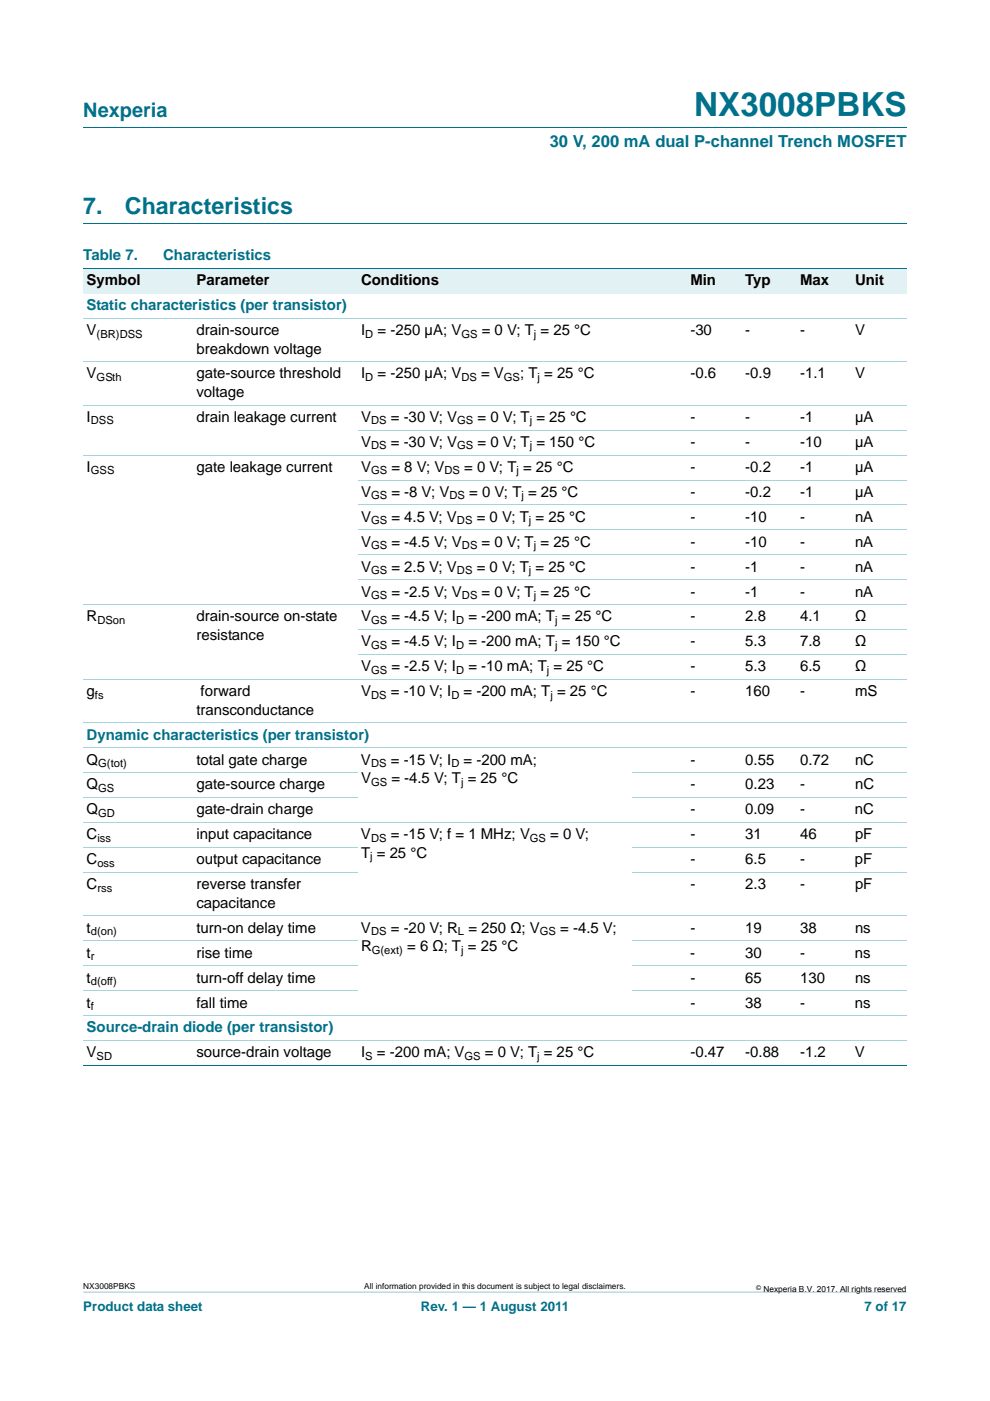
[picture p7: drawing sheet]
<svg xmlns="http://www.w3.org/2000/svg" width="210mm" height="297mm" viewBox="0 0 210 297" stroke-linecap="round" stroke-linejoin="round" font-family="sans-serif">
<defs><g id="words">
<text font-size="7" fill="#00718a" x="147.2" y="24.6">NX3008PBKS</text>
<g font-size="4.9" fill="#00718a">
<text x="17.7" y="45.4">7.</text>
<text x="26.5" y="45.4">Characteristics</text>
</g>
<text font-size="4.2" fill="#00718a" x="17.7" y="24.9">Nexperia</text>
<text font-size="3.5" fill="#00718a" x="116.6" y="31.1">30 V, 200 mA dual P-channel Trench MOSFET</text>
<g font-size="3.2" fill="#00718a">
<text x="17.7" y="55.2">Table 7.</text>
<text x="34.6" y="55.2">Characteristics</text>
<text x="18.4" y="65.8">Static characteristics (per transistor)</text>
<text x="18.4" y="156.8">Dynamic characteristics (per transistor)</text>
<text x="18.4" y="218.9">Source-drain diode (per transistor)</text>
</g>
<g font-size="3.2">
<text x="18.4" y="60.5">Symbol</text>
<text x="41.7" y="60.5">Parameter</text>
<text x="76.6" y="60.5">Conditions</text>
<text x="146.4" y="60.5">Min</text>
<text x="158.1" y="60.5">Typ</text>
<text x="169.7" y="60.5">Max</text>
<text x="181.4" y="60.5">Unit</text>
<text x="18.4" y="71.1">V</text>
<text x="41.7" y="71.1">drain-source</text>
<text x="76.6" y="71.1">I</text>
<text x="80.1" y="71.1">= -250 µA; V</text>
<text x="102.2" y="71.1">= 0 V; T = 25 °C</text>
<text x="146.4" y="71.1">-30</text>
<text x="158.1" y="71.1">-</text>
<text x="169.7" y="71.1">-</text>
<text x="181.3" y="71.1">V</text>
<text x="41.7" y="75">breakdown voltage</text>
<text x="18.4" y="80.2">V</text>
<text x="41.7" y="80.2">gate-source threshold</text>
<text x="76.6" y="80.2">I</text>
<text x="80.1" y="80.2">= -250 µA; V</text>
<text x="102" y="80.2">= V</text>
<text x="110.3" y="80.2">; T = 25 °C</text>
<text x="146.4" y="80.2">-0.6</text>
<text x="158.1" y="80.2">-0.9</text>
<text x="169.7" y="80.2">-1.1</text>
<text x="181.4" y="80.2">V</text>
<text x="18.4" y="89.4">I</text>
<text x="41.7" y="84.1">voltage</text>
<text x="41.7" y="89.4">drain leakage current</text>
<text x="76.6" y="89.4">V</text>
<text x="82.9" y="89.4">= -30 V; V</text>
<text x="101.3" y="89.4">= 0 V; T = 25 °C</text>
<text x="146.4" y="89.4">-</text>
<text x="158.1" y="89.4">-</text>
<text x="169.7" y="89.4">-1</text>
<text x="181.3" y="89.4">µA</text>
<text x="76.6" y="94.7">V</text>
<text x="82.9" y="94.7">= -30 V; V</text>
<text x="101.3" y="94.7">= 0 V; T = 150 °C</text>
<text x="146.4" y="94.7">-</text>
<text x="158.1" y="94.7">-</text>
<text x="169.7" y="94.7">-10</text>
<text x="181.3" y="94.7">µA</text>
<text x="18.4" y="100">I</text>
<text x="41.7" y="100">gate leakage current</text>
<text x="76.6" y="100">V</text>
<text x="83" y="100">= 8 V; V</text>
<text x="98.5" y="100">= 0 V; T = 25 °C</text>
<text x="146.4" y="100">-</text>
<text x="158.1" y="100">-0.2</text>
<text x="169.7" y="100">-1</text>
<text x="181.3" y="100">µA</text>
<text x="76.6" y="105.3">V</text>
<text x="83" y="105.3">= -8 V; V</text>
<text x="99.5" y="105.3">= 0 V; T = 25 °C</text>
<text x="146.4" y="105.3">-</text>
<text x="158.1" y="105.3">-0.2</text>
<text x="169.7" y="105.3">-1</text>
<text x="181.3" y="105.3">µA</text>
<text x="76.6" y="110.6">V</text>
<text x="83" y="110.6">= 4.5 V; V</text>
<text x="101.1" y="110.6">= 0 V; T = 25 °C</text>
<text x="146.4" y="110.6">-</text>
<text x="158.1" y="110.6">-10</text>
<text x="169.7" y="110.6">-</text>
<text x="181.4" y="110.6">nA</text>
<text x="76.6" y="115.9">V</text>
<text x="83" y="115.9">= -4.5 V; V</text>
<text x="102.2" y="115.9">= 0 V; T = 25 °C</text>
<text x="146.4" y="115.9">-</text>
<text x="158.1" y="115.9">-10</text>
<text x="169.7" y="115.9">-</text>
<text x="181.4" y="115.9">nA</text>
<text x="76.6" y="121.2">V</text>
<text x="83" y="121.2">= 2.5 V; V</text>
<text x="101.1" y="121.2">= 0 V; T = 25 °C</text>
<text x="146.4" y="121.2">-</text>
<text x="158.1" y="121.2">-1</text>
<text x="169.7" y="121.2">-</text>
<text x="181.4" y="121.2">nA</text>
<text x="18.4" y="131.8">R</text>
<text x="41.7" y="131.8">drain-source on-state</text>
<text x="76.6" y="126.5">V</text>
<text x="76.6" y="131.8">V</text>
<text x="83" y="126.5">= -2.5 V; V</text>
<text x="83" y="131.8">= -4.5 V; I</text>
<text x="99.3" y="131.8">= -200 mA; T = 25 °C</text>
<text x="102.2" y="126.5">= 0 V; T = 25 °C</text>
<text x="146.4" y="131.8">-</text>
<text x="146.4" y="126.5">-</text>
<text x="158.1" y="126.5">-1</text>
<text x="158.1" y="131.8">2.8</text>
<text x="169.7" y="131.8">4.1</text>
<text x="169.7" y="126.5">-</text>
<text x="181.4" y="126.5">nA</text>
<text x="181.4" y="131.8">Ω</text>
<text x="41.7" y="135.6">resistance</text>
<text x="76.6" y="137.1">V</text>
<text x="83" y="137.1">= -4.5 V; I</text>
<text x="99.3" y="137.1">= -200 mA; T = 150 °C</text>
<text x="146.4" y="137.1">-</text>
<text x="158.1" y="137.1">5.3</text>
<text x="169.7" y="137.1">7.8</text>
<text x="181.4" y="137.1">Ω</text>
<text x="76.6" y="142.3">V</text>
<text x="83" y="142.3">= -2.5 V; I</text>
<text x="99.3" y="142.3">= -10 mA; T = 25 °C</text>
<text x="146.4" y="142.3">-</text>
<text x="158.1" y="142.3">5.3</text>
<text x="169.7" y="142.3">6.5</text>
<text x="181.4" y="142.3">Ω</text>
<text x="18.4" y="147.6">g</text>
<text x="42.5" y="147.6">forward</text>
<text x="76.6" y="147.6">V</text>
<text x="82.9" y="147.6">= -10 V; I</text>
<text x="98.3" y="147.6">= -200 mA; T = 25 °C</text>
<text x="146.4" y="147.6">-</text>
<text x="158.1" y="147.6">160</text>
<text x="169.7" y="147.6">-</text>
<text x="181.4" y="147.6">mS</text>
<text x="41.7" y="151.5">transconductance</text>
<text x="18.4" y="162.1">Q</text>
<text x="18.4" y="167.4">Q</text>
<text x="41.7" y="162.1">total gate charge</text>
<text x="41.7" y="167.4">gate-source charge</text>
<text x="76.6" y="162.1">V</text>
<text x="76.6" y="166">V</text>
<text x="82.9" y="162.1">= -15 V; I</text>
<text x="83" y="166">= -4.5 V; T = 25 °C</text>
<text x="98.3" y="162.1">= -200 mA;</text>
<text x="146.4" y="162.1">-</text>
<text x="146.4" y="167.4">-</text>
<text x="158.1" y="162.1">0.55</text>
<text x="158.1" y="167.4">0.23</text>
<text x="169.7" y="162.1">0.72</text>
<text x="169.7" y="167.4">-</text>
<text x="181.3" y="162.1">nC</text>
<text x="181.4" y="167.4">nC</text>
<text x="18.4" y="172.7">Q</text>
<text x="41.7" y="172.7">gate-drain charge</text>
<text x="146.4" y="172.7">-</text>
<text x="158.1" y="172.7">0.09</text>
<text x="169.7" y="172.7">-</text>
<text x="181.3" y="172.7">nC</text>
<text x="18.4" y="178">C</text>
<text x="41.7" y="178">input capacitance</text>
<text x="76.6" y="178">V</text>
<text x="82.9" y="178">= -15 V; f = 1 MHz; V</text>
<text x="116.7" y="178">= 0 V;</text>
<text x="146.4" y="178">-</text>
<text x="158.1" y="178">31</text>
<text x="169.7" y="178">46</text>
<text x="181.4" y="178">pF</text>
<text x="18.4" y="183.3">C</text>
<text x="41.7" y="183.3">output capacitance</text>
<text x="76.6" y="181.9">T = 25 °C</text>
<text x="146.4" y="183.3">-</text>
<text x="158.1" y="183.3">6.5</text>
<text x="169.7" y="183.3">-</text>
<text x="181.3" y="183.3">pF</text>
<text x="18.4" y="188.6">C</text>
<text x="41.7" y="188.6">reverse transfer</text>
<text x="146.4" y="188.6">-</text>
<text x="158.1" y="188.6">2.3</text>
<text x="169.7" y="188.6">-</text>
<text x="181.4" y="188.6">pF</text>
<text x="18.4" y="197.7">t</text>
<text x="41.7" y="192.4">capacitance</text>
<text x="41.7" y="197.7">turn-on delay time</text>
<text x="76.6" y="197.7">V</text>
<text x="82.9" y="197.7">= -20 V; R = 250 Ω; V</text>
<text x="118.8" y="197.7">= -4.5 V;</text>
<text x="146.4" y="197.7">-</text>
<text x="158.1" y="197.7">19</text>
<text x="169.7" y="197.7">38</text>
<text x="181.4" y="197.7">ns</text>
<text x="18.4" y="203">t</text>
<text x="41.7" y="203">rise time</text>
<text x="76.6" y="201.6">R</text>
<text x="86.4" y="201.6">= 6 Ω; T = 25 °C</text>
<text x="146.4" y="203">-</text>
<text x="158" y="203">30</text>
<text x="169.7" y="203">-</text>
<text x="181.3" y="203">ns</text>
<text x="18.4" y="208.3">t</text>
<text x="41.7" y="208.3">turn-off delay time</text>
<text x="146.4" y="208.3">-</text>
<text x="158.1" y="208.3">65</text>
<text x="169.7" y="208.3">130</text>
<text x="181.4" y="208.3">ns</text>
<text x="18.4" y="213.6">t</text>
<text x="41.7" y="213.6">fall time</text>
<text x="146.4" y="213.6">-</text>
<text x="158.1" y="213.6">38</text>
<text x="169.7" y="213.6">-</text>
<text x="181.3" y="213.6">ns</text>
<text x="18.4" y="224.2">V</text>
<text x="41.7" y="224.2">source-drain voltage</text>
<text x="76.6" y="224.2">I</text>
<text x="79.9" y="224.2">= -200 mA; V</text>
<text x="102.8" y="224.2">= 0 V; T = 25 °C</text>
<text x="146.4" y="224.2">-0.47</text>
<text x="158.1" y="224.2">-0.88</text>
<text x="169.7" y="224.2">-1.2</text>
<text x="181.3" y="224.2">V</text>
</g>
<g font-size="2.8" fill="#00718a">
<text x="17.7" y="277.9">Product data sheet</text>
<text x="89.3" y="277.9">Rev. 1 — 1 August 2011</text>
<text x="183.4" y="277.9">7 of 17</text>
</g>
<g font-size="2.4">
<text x="20.5" y="71.6">(BR)DSS</text>
<text x="77.5" y="71.6">D</text>
<text x="97.9" y="71.6">GS</text>
<text x="113.2" y="71.6">j</text>
<text x="20.5" y="80.8">GSth</text>
<text x="77.5" y="80.8">D</text>
<text x="97.9" y="80.8">DS</text>
<text x="106.9" y="80.8">GS</text>
<text x="114" y="80.8">j</text>
<text x="19.3" y="90">DSS</text>
<text x="78.7" y="90">DS</text>
<text x="78.7" y="95.3">DS</text>
<text x="97" y="90">GS</text>
<text x="97" y="95.3">GS</text>
<text x="112.4" y="90">j</text>
<text x="112.4" y="95.3">j</text>
<text x="19.3" y="100.6">GSS</text>
<text x="78.7" y="100.6">GS</text>
<text x="94.3" y="100.6">DS</text>
<text x="109.5" y="100.6">j</text>
<text x="78.7" y="105.9">GS</text>
<text x="95.3" y="105.9">DS</text>
<text x="110.6" y="105.9">j</text>
<text x="78.7" y="111.2">GS</text>
<text x="96.9" y="111.2">DS</text>
<text x="112.2" y="111.2">j</text>
<text x="78.7" y="116.5">GS</text>
<text x="98" y="116.5">DS</text>
<text x="113.2" y="116.5">j</text>
<text x="78.7" y="121.8">GS</text>
<text x="96.9" y="121.8">DS</text>
<text x="112.2" y="121.8">j</text>
<text x="78.7" y="127">GS</text>
<text x="98" y="127">DS</text>
<text x="113.2" y="127">j</text>
<text x="20.7" y="132.3">DSon</text>
<text x="78.7" y="132.3">GS</text>
<text x="78.7" y="137.6">GS</text>
<text x="96.7" y="132.3">D</text>
<text x="96.7" y="137.6">D</text>
<text x="117.8" y="132.3">j</text>
<text x="117.8" y="137.6">j</text>
<text x="78.7" y="142.9">GS</text>
<text x="96.7" y="142.9">D</text>
<text x="116" y="142.9">j</text>
<text x="20.1" y="148.2">fs</text>
<text x="78.7" y="148.2">DS</text>
<text x="95.7" y="148.2">D</text>
<text x="116.7" y="148.2">j</text>
<text x="20.8" y="162.7">G(tot)</text>
<text x="20.8" y="168">GS</text>
<text x="78.7" y="162.7">DS</text>
<text x="78.7" y="166.6">GS</text>
<text x="95.7" y="162.7">D</text>
<text x="97.8" y="166.6">j</text>
<text x="20.8" y="173.2">GD</text>
<text x="20.7" y="178.5">iss</text>
<text x="78.7" y="178.5">DS</text>
<text x="112.4" y="178.5">GS</text>
<text x="20.7" y="183.8">oss</text>
<text x="78.5" y="182.4">j</text>
<text x="20.7" y="189.1">rss</text>
<text x="19.3" y="198.3">d(on)</text>
<text x="19.3" y="203.6">r</text>
<text x="78.7" y="198.3">DS</text>
<text x="78.9" y="202.2">G(ext)</text>
<text x="97.1" y="198.3">L</text>
<text x="97.8" y="202.2">j</text>
<text x="114.5" y="198.3">GS</text>
<text x="19.3" y="208.9">d(off)</text>
<text x="19.3" y="214.2">f</text>
<text x="20.5" y="224.8">SD</text>
<text x="77.5" y="224.8">S</text>
<text x="98.5" y="224.8">GS</text>
<text x="113.9" y="224.8">j</text>
</g>
<g font-size="1.8">
<text x="17.7" y="273.3">NX3008PBKS</text>
<text x="77.3" y="273.3">All information provided in this document is subject to legal disclaimers.</text>
<text x="161.9" y="273.9">Nexperia B.V. 2017. All rights reserved</text>
</g>
<text font-size="1.4" x="160.4" y="273.4">©</text>
</g></defs>
<path d="M17.7 273.9l174.6 .1z" fill="#00718a"/>
<path d="M17.7 27h174.6M17.7 47.4h174.6" fill="none" stroke="#00718a" stroke-width=".21"/>
<g fill="#e2f1f4">
<path d="M17.7 57h23.3v5.3h-23.3z"/>
<path d="M41 57h34.9v5.3h-34.9z"/>
<path d="M75.9 57h58.2v5.3h-58.2z"/>
<path d="M134.1 57h23.3v5.3h-23.3z"/>
<path d="M157.4 57h11.6v5.3h-11.6z"/>
<path d="M169 57h11.7v5.3h-11.7z"/>
<path d="M180.7 57h11.6v5.3h-11.6z"/>
</g>
<path d="M17.7 57h174.6M17.7 226h174.6" fill="none" stroke="#00718a" stroke-width=".21"/>
<g fill="none" stroke="#a5d5dc" stroke-width=".21">
<path d="M17.7 67.5h174.6M17.7 76.7h174.6M17.7 85.9h174.6M17.7 96.5h174.6M75.9 91.2h116.4M75.9 101.8h116.4M75.9 107.1h116.4M75.9 112.4h116.4M75.9 117.6h116.4M17.7 128.2h174.6M75.9 122.9h116.4M75.9 133.5h116.4"/>
<path d="M75.9 138.8h116.4M17.7 144.1h174.6M17.7 153.3h174.6M17.7 158.6h174.6M17.7 163.9h58.2M17.7 169.2h58.2M17.7 174.5h174.6M17.7 179.7h58.2M134.1 163.9h58.2M134.1 169.2h58.2M134.1 179.7h58.2M17.7 185h58.2"/>
<path d="M17.7 194.2h174.6M17.7 199.5h58.2M134.1 185h58.2M134.1 199.5h58.2M17.7 204.8h58.2M17.7 210.1h58.2M17.7 215.4h174.6M134.1 204.8h58.2M134.1 210.1h58.2M17.7 220.7h174.6"/>
</g>
<use href="#words"/>
</svg>
